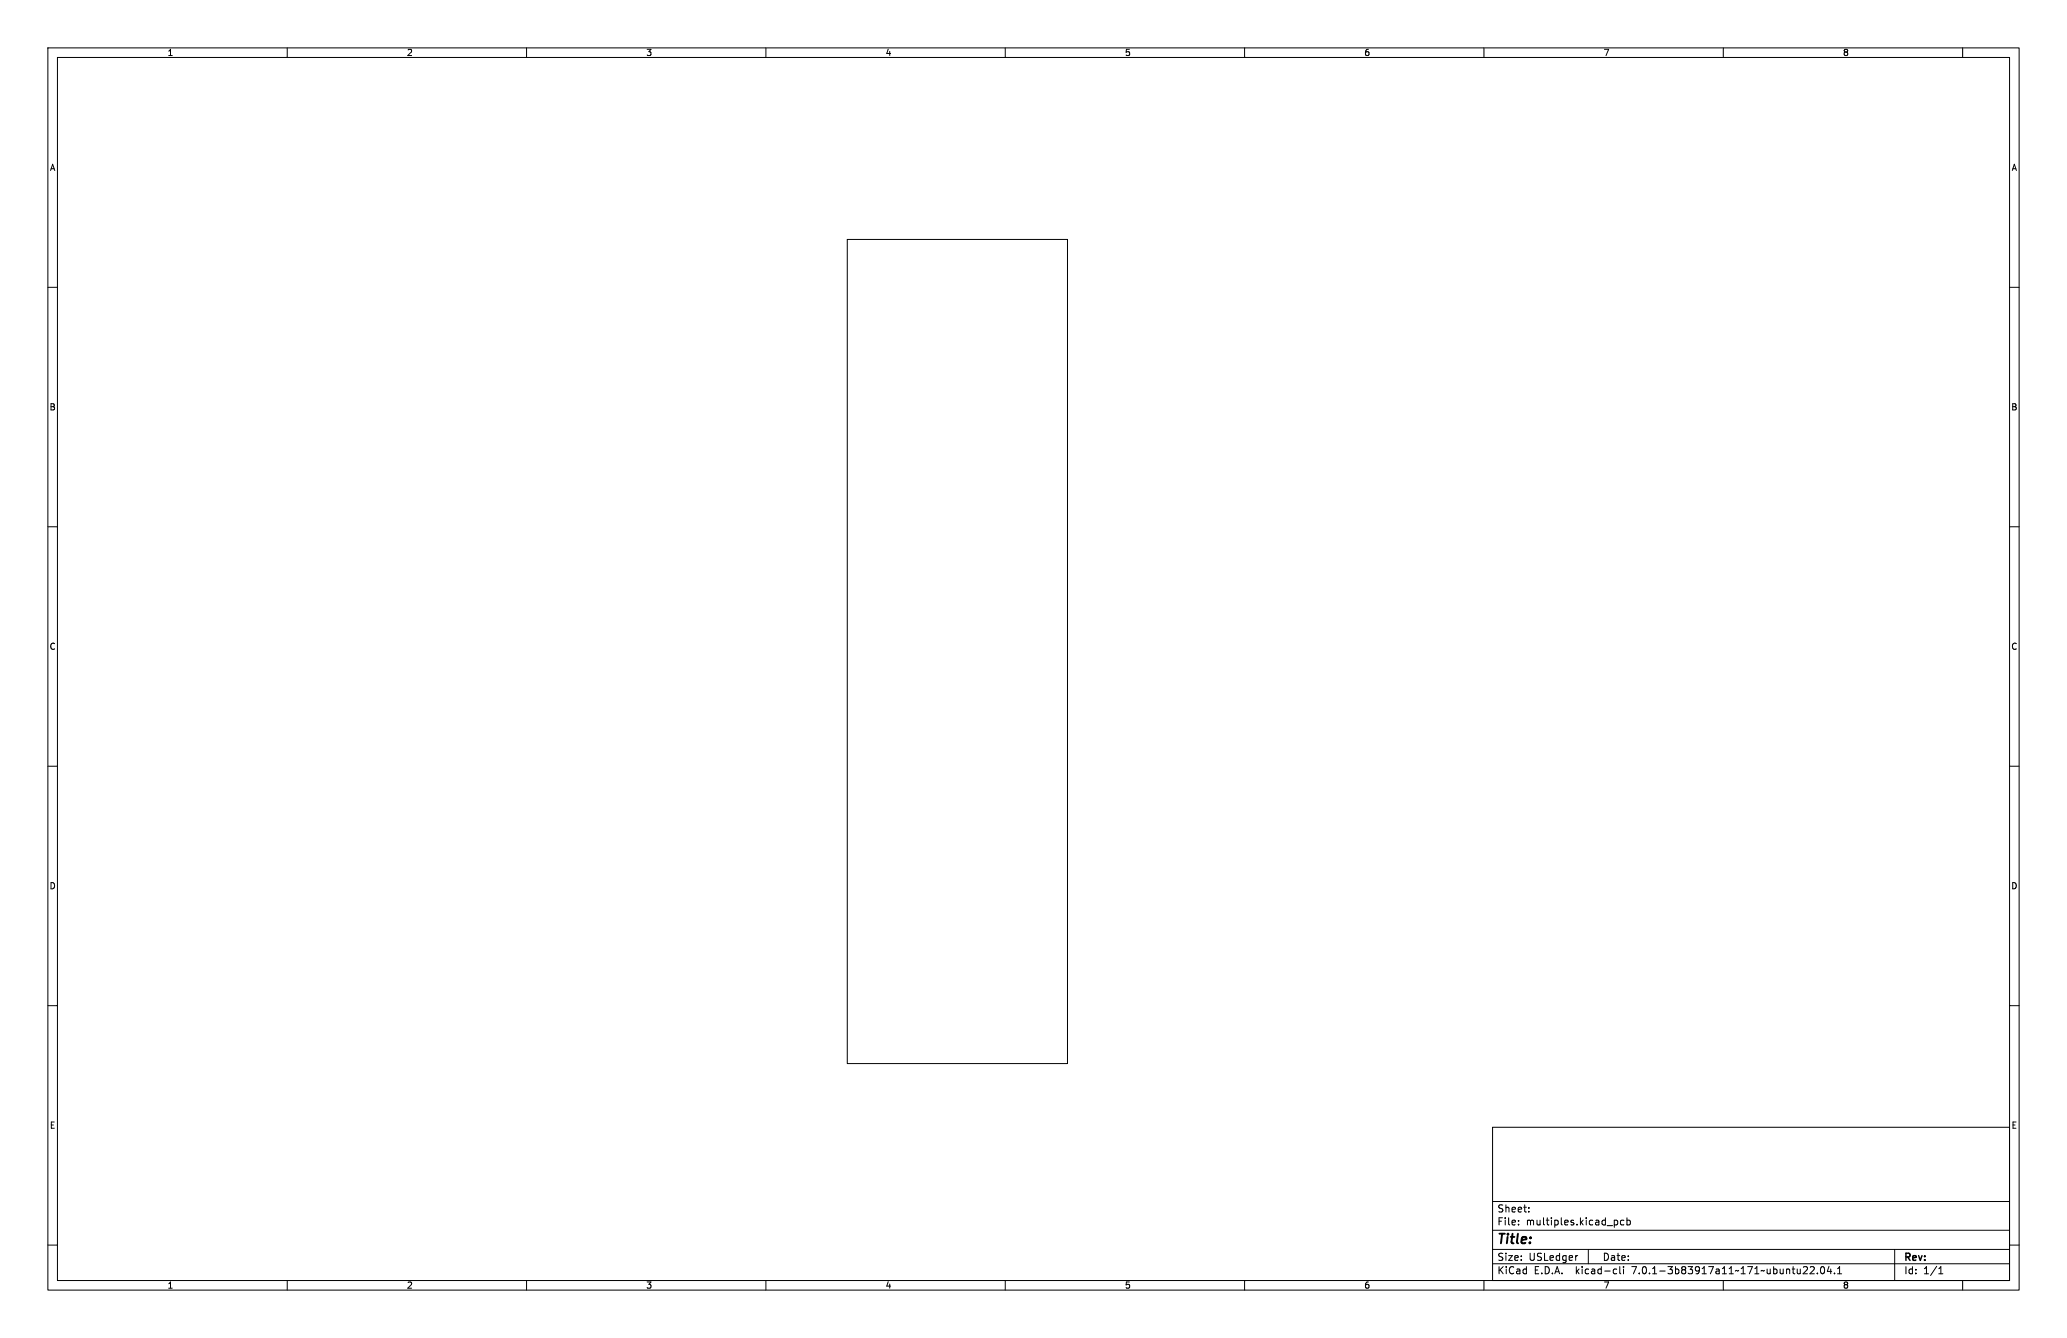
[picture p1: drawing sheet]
<svg xmlns="http://www.w3.org/2000/svg" width="432mm" height="279mm" viewBox="0 0 432 279" stroke-linecap="round" stroke-linejoin="round" font-family="sans-serif">
<defs><g id="words">
<text font-size="2.8" x="312.8" y="260.2">Title:</text>
<g font-size="2.1">
<text x="312.8" y="256">File:</text>
<text x="312.8" y="253.3">Sheet:</text>
<text x="318.8" y="256">multiples.kicad_pcb</text>
<text x="312.8" y="263.4">Size:</text>
<text x="319.4" y="263.4">USLedger</text>
<text x="334.8" y="263.4">Date:</text>
<text x="397.8" y="263.6">Rev:</text>
<text x="312.8" y="266.2">KiCad</text>
<text x="320.4" y="266.2">E.D.A.</text>
<text x="329.2" y="266.2">kicad-cli</text>
<text x="341" y="266.2">7.0.1-3b83917a11~171~ubuntu22.04.1</text>
<text x="397.8" y="266.2">Id:</text>
<text x="401.8" y="266.2">1/1</text>
</g>
<g font-size="1.8">
<text x="35" y="11.8">1</text>
<text x="85" y="11.8">2</text>
<text x="135" y="11.8">3</text>
<text x="185" y="11.8">4</text>
<text x="235" y="11.8">5</text>
<text x="285" y="11.8">6</text>
<text x="335" y="11.8">7</text>
<text x="385" y="11.8">8</text>
<text x="10.4" y="35.8">A</text>
<text x="420.2" y="35.8">A</text>
<text x="10.3" y="85.8">B</text>
<text x="420.1" y="85.8">B</text>
<text x="10.3" y="135.8">C</text>
<text x="420.1" y="135.8">C</text>
<text x="10.3" y="185.8">D</text>
<text x="420.1" y="185.8">D</text>
<text x="10.4" y="235.8">E</text>
<text x="420.2" y="235.8">E</text>
<text x="35" y="269.2">1</text>
<text x="85" y="269.2">2</text>
<text x="135" y="269.2">3</text>
<text x="185" y="269.2">4</text>
<text x="235" y="269.2">5</text>
<text x="285" y="269.2">6</text>
<text x="335" y="269.2">7</text>
<text x="385" y="269.2">8</text>
</g>
</g></defs>
<g fill="none" stroke="#000" stroke-width=".21">
<path d="M10 10h411.8v259.4h-411.8zM12 12h407.8v255.4h-407.8zM60 10v2M110 10v2M160 10v2M210 10v2M260 10v2M310 10v2M360 10v2M410 10v2M10 60h2M177 50h46v172.1h-46z"/>
<path d="M419.8 60h2M10 110h2M419.8 110h2M10 160h2M419.8 160h2M10 210h2M419.8 210h2M311.8 235.4h108v32h-108zM10 260h2M311.8 256.9h108M311.8 250.9h108M317.2 255.7v.1"/>
<path d="M317.2 254.9v.1M319.4 253v.1M319.4 252.2v.1M337.7 254.8l.2 .3v.4l-.2 .3M339.2 254.9l-.4-.1-.3 .3 .2 .6h.5M339.9 254.9l.4-.1 .3 .3-.2 .6h-.5M339.9 254.3v1.5M419.8 260h2M60 267.4v2M110 267.4v2M160 267.4v2M210 267.4v2"/>
<path d="M260 267.4v2M310 267.4v2M311.8 263.9h108M311.8 260.9h108M329.4 262.2h.2M331.8 260.9v3M337.3 265l.4 .1M337.7 265.9l-.4 .1M338.4 264.5v1.3l.2 .2M339.2 264.5v.1M339.2 265v1M360 267.4v2"/>
<path d="M376.7 266h.9M377.5 264.6v.5M378.2 264.6l.5-.1 .3 .4-.9 1.1h.9M379.7 265.9v.1M380.5 264.6l.2-.1a.8 .8 0 0 1 .5 .7 .8 .8 0 0 1-.5 .8 .99 .99 0 0 1-.2-1.4zM382.1 264.4l-.4 1.1h1M382.4 265v1M383.2 265.9v.1M383.9 266h.8M383.9 264.9l.4-.4v1.5M395.8 260.9v6.5M405 266h.9"/>
<path d="M405 264.9l.4-.4v1.5M410 267.4v2"/>
</g>
<use href="#words"/>
</svg>
